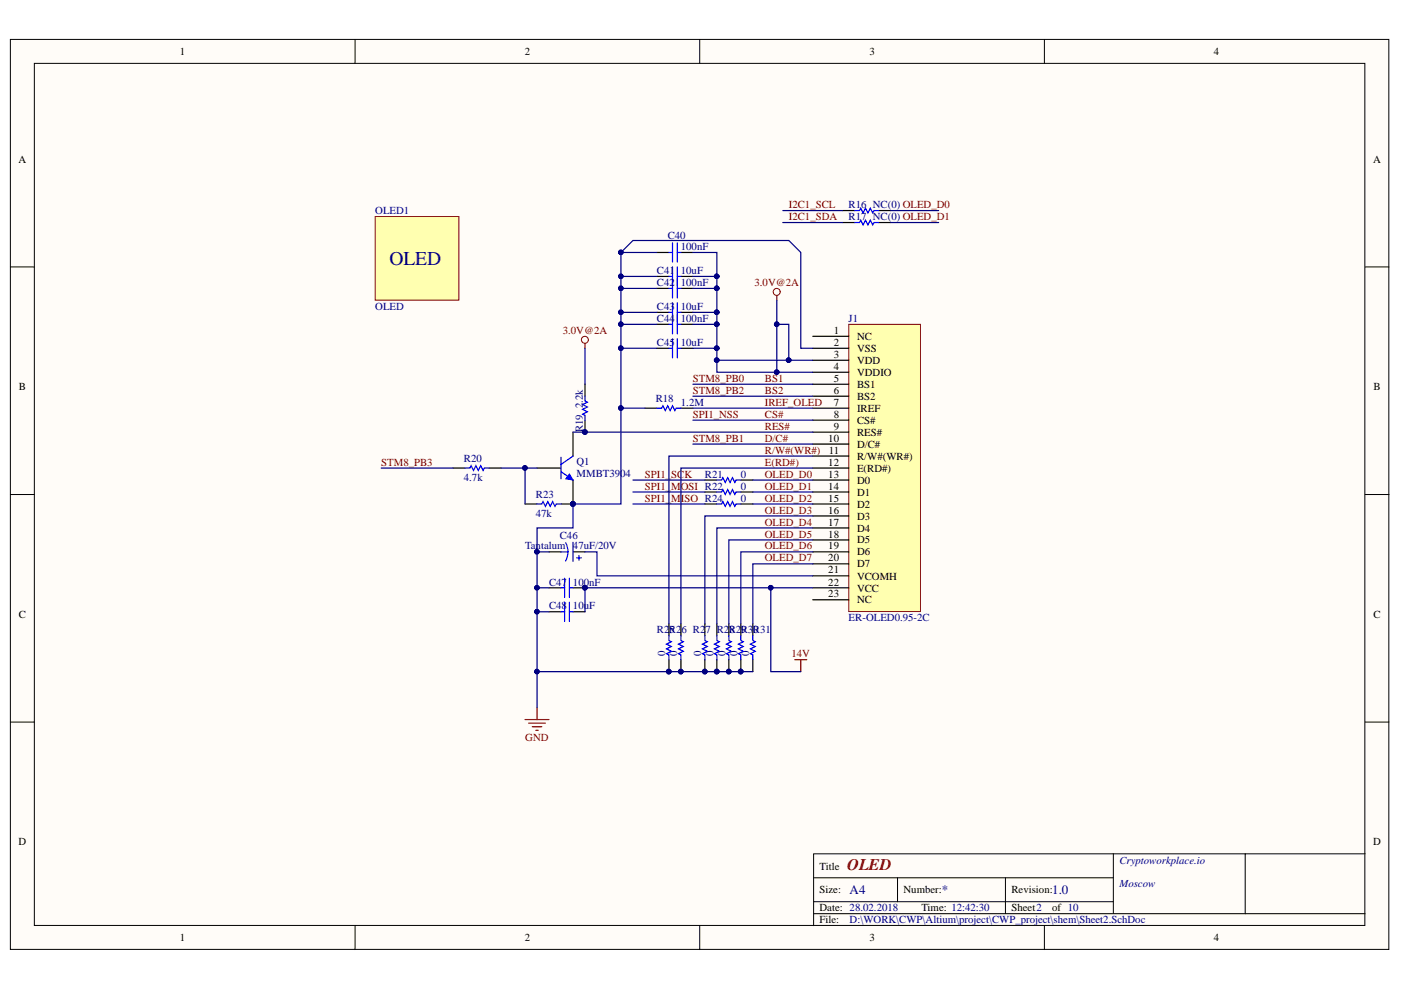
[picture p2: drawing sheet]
<svg xmlns="http://www.w3.org/2000/svg" width="297mm" height="210mm" viewBox="0 0 297 210" stroke-linecap="round" stroke-linejoin="round" font-family="sans-serif">
<defs><g id="words">
<text font-size="4.1" fill="#000080" x="82.6" y="56.2">OLED</text>
<text font-size="3.4" fill="#800000" x="179.6" y="184.4">OLED</text>
<g font-size="2.7" fill="#000080">
<text x="180.1" y="189.6">A4</text>
<text x="199.7" y="189.6">*</text>
<text x="223.1" y="189.6">1.0</text>
</g>
<g font-size="2.3">
<text x="38.2" y="11.7">1</text>
<text x="111.2" y="11.7">2</text>
<text x="184.3" y="11.7">3</text>
<text x="257.4" y="11.7">4</text>
<text x="3.9" y="34.5">A</text>
<text x="291.1" y="34.5">A</text>
<text x="176.8" y="70.8">1</text>
<text x="176.8" y="73.4">2</text>
<text x="176.8" y="75.9">3</text>
<text x="181.7" y="72.1">NC</text>
<text x="181.7" y="74.6">VSS</text>
<text x="181.7" y="77.2">VDD</text>
<text x="4" y="82.8">B</text>
<text x="176.8" y="78.4">4</text>
<text x="176.8" y="81">5</text>
<text x="176.8" y="83.5">6</text>
<text x="181.7" y="79.7">VDDIO</text>
<text x="181.7" y="82.2">BS1</text>
<text x="291.2" y="82.8">B</text>
<text x="176.8" y="86">7</text>
<text x="176.8" y="88.6">8</text>
<text x="181.7" y="84.8">BS2</text>
<text x="181.7" y="87.3">IREF</text>
<text x="181.7" y="89.8">CS#</text>
<text x="175.6" y="93.6">10</text>
<text x="176.8" y="91.1">9</text>
<text x="181.7" y="92.4">RES#</text>
<text x="181.7" y="94.9">D/C#</text>
<text x="175.6" y="98.8">12</text>
<text x="175.6" y="101.3">13</text>
<text x="175.7" y="96.2">11</text>
<text x="181.7" y="97.5">R/W#(WR#)</text>
<text x="181.7" y="100">E(RD#)</text>
<text x="175.6" y="103.8">14</text>
<text x="175.6" y="106.4">15</text>
<text x="181.7" y="102.6">D0</text>
<text x="181.7" y="105.1">D1</text>
<text x="181.7" y="107.6">D2</text>
<text x="175.6" y="108.9">16</text>
<text x="175.6" y="111.4">17</text>
<text x="175.6" y="114">18</text>
<text x="181.7" y="110.2">D3</text>
<text x="181.7" y="112.7">D4</text>
<text x="175.6" y="116.5">19</text>
<text x="175.6" y="119">20</text>
<text x="181.7" y="115.2">D5</text>
<text x="181.7" y="117.8">D6</text>
<text x="175.6" y="121.6">21</text>
<text x="175.6" y="124.1">22</text>
<text x="181.7" y="120.3">D7</text>
<text x="181.7" y="122.9">VCOMH</text>
<text x="181.7" y="125.4">VCC</text>
<text x="4" y="131">C</text>
<text x="175.6" y="126.7">23</text>
<text x="181.7" y="128">NC</text>
<text x="291.2" y="131">C</text>
<text x="3.9" y="179.2">D</text>
<text x="291.1" y="179.2">D</text>
<text x="173.8" y="184.4">Title</text>
<text x="173.8" y="189.4">Size:</text>
<text x="191.6" y="189.4">Number:</text>
<text x="214.4" y="189.4">Revision:</text>
<text x="173.8" y="193.2">Date: 28.02.2018</text>
<text x="173.8" y="195.8">File:</text>
<text x="195.4" y="193.2">Time: 12:42:30</text>
<text x="214.4" y="193.2">Sheet2</text>
<text x="223.1" y="193.2">of 10</text>
<text x="38.2" y="199.6">1</text>
<text x="111.2" y="199.6">2</text>
<text x="184.3" y="199.6">3</text>
<text x="257.4" y="199.6">4</text>
</g>
<g font-size="2.3" fill="#000080">
<text x="79.6" y="45.4">OLED1</text>
<text x="179.9" y="44.2">R16 NC(0) OLED_D0</text>
<text x="179.9" y="46.7">R17 NC(0) OLED_D1</text>
<text x="141.6" y="50.8">C40</text>
<text x="144.4" y="53">100nF</text>
<text x="139.3" y="58.1">C41</text>
<text x="144.4" y="58.1">10uF</text>
<text x="79.6" y="65.7">OLED</text>
<text x="139.3" y="65.7">C43</text>
<text x="139.3" y="60.6">C42</text>
<text x="144.4" y="65.7">10uF</text>
<text x="144.4" y="60.6">100nF</text>
<text x="139.3" y="68.2">C44</text>
<text x="144.4" y="68.2">100nF</text>
<text x="179.9" y="68.2">J1</text>
<text x="139.3" y="73.4">C45</text>
<text x="144.4" y="73.4">10uF</text>
<text x="123.6" y="86.5" transform="rotate(-90 123.6 86.5)">2.2k</text>
<text x="139" y="85.3">R18</text>
<text x="144.4" y="86">1.2M</text>
<text x="123.6" y="91.6" transform="rotate(-90 123.6 91.6)">R19</text>
<text x="98.3" y="98">R20</text>
<text x="122.2" y="98.5">Q1</text>
<text x="122.2" y="101">MMBT3904</text>
<text x="149.4" y="101.3">R21</text>
<text x="157.1" y="101.3">0</text>
<text x="98.3" y="102">4.7k</text>
<text x="113.6" y="105.6">R23</text>
<text x="157.1" y="106.4">0</text>
<text x="157.1" y="103.8">0</text>
<text x="113.6" y="109.7">47k</text>
<text x="111.3" y="116.5">Tantalum 47uF/20V</text>
<text x="118.7" y="114.2">C46</text>
<text x="116.4" y="124.1">C47</text>
<text x="121.5" y="124.1">100nF</text>
<text x="116.4" y="129.2">C48</text>
<text x="121.5" y="129.2">10uF</text>
<text x="179.9" y="131.8">ER-OLED0.95-2C</text>
<text x="139.3" y="134.3">R25</text>
<text x="141.8" y="134.3">R26 R27 R28 R30</text>
<text x="154.5" y="134.3">R29</text>
<text x="159.6" y="134.3">R31</text>
<text x="141.1" y="139.1" transform="rotate(-90 141.1 139.1)">0</text>
<text x="143.6" y="139.1" transform="rotate(-90 143.6 139.1)">0</text>
<text x="148.7" y="139.1" transform="rotate(-90 148.7 139.1)">0</text>
<text x="151.3" y="139.1" transform="rotate(-90 151.3 139.1)">0</text>
<text x="153.8" y="139.1" transform="rotate(-90 153.8 139.1)">0</text>
<text x="156.3" y="139.1" transform="rotate(-90 156.3 139.1)">0</text>
<text x="158.9" y="139.1" transform="rotate(-90 158.9 139.1)">0</text>
<text x="237.3" y="183.1">Cryptoworkplace.io</text>
<text x="237.3" y="188.2">Moscow</text>
<text x="180.1" y="195.8">D:\WORK\CWP\Altium\project\CWP_project\shem\Sheet2.SchDoc</text>
</g>
<g font-size="2.3" fill="#800000">
<text x="167.2" y="44.2">I2C1_SCL</text>
<text x="167.2" y="46.7">I2C1_SDA</text>
<text x="160" y="60.6">3.0V@2A</text>
<text x="119.3" y="70.8">3.0V@2A</text>
<text x="146.9" y="83.5">STM8_PB2</text>
<text x="146.9" y="81">STM8_PB0</text>
<text x="162.2" y="81">BS1</text>
<text x="162.2" y="83.5">BS2</text>
<text x="146.9" y="88.6">SPI1_NSS</text>
<text x="162.2" y="86">IREF_OLED</text>
<text x="162.2" y="88.6">CS#</text>
<text x="146.9" y="93.6">STM8_PB1</text>
<text x="162.2" y="91.1">RES#</text>
<text x="162.2" y="93.6">D/C#</text>
<text x="80.8" y="98.8">STM8_PB3</text>
<text x="136.7" y="101.3">SPI1_SCK</text>
<text x="162.2" y="96.2">R/W#(WR#)</text>
<text x="162.2" y="98.8">E(RD#)</text>
<text x="162.2" y="101.3">OLED_D0</text>
<text x="136.7" y="103.8">SPI1_MOSI R22</text>
<text x="136.7" y="106.4">SPI1_MISO R24</text>
<text x="162.2" y="103.8">OLED_D1</text>
<text x="162.2" y="106.4">OLED_D2</text>
<text x="162.2" y="108.9">OLED_D3</text>
<text x="162.2" y="111.4">OLED_D4</text>
<text x="162.2" y="114">OLED_D5</text>
<text x="162.2" y="116.5">OLED_D6</text>
<text x="162.2" y="119">OLED_D7</text>
<text x="167.8" y="139.4">14V</text>
<text x="111.4" y="157.1">GND</text>
</g>
</g></defs>
<g fill="#fffcf8" stroke="#000" stroke-width=".21">
<path d="M2.2 8.4h292.3v192.9h-292.3z"/>
<path d="M7.3 13.4h282.1v182.8h-282.1z"/>
</g>
<g fill="none" stroke="#000" stroke-width=".21">
<path d="M75.3 8.4v5M148.4 8.4v5M221.4 8.4v5M2.2 56.6h5.1M289.4 56.6h5.1M2.2 104.9h5.1M289.4 104.9h5.1M2.2 153.1h5.1M289.4 153.1h5.1M75.3 196.3v5M148.4 196.3v5M172.5 186.1h63.5"/>
<path d="M172.5 193.7h116.9M172.5 191.2h63.5M190.3 186.1v5.1M213.2 186.1v7.6M221.4 196.3v5M236 181v12.7M264 181h-91.5v15.3M289.4 181h-25.4v12.7"/>
</g>
<path d="M179.9 68.8h15.2v60.9h-15.2z" fill="#ffffb0" stroke="#800000" stroke-width=".21"/>
<g fill="none" stroke="#000" stroke-width=".25">
<path d="M139.3 58.6h2.5M139.3 53.5h2.5M144.4 58.6h2.5M144.4 53.5h2.5M139.3 73.8h2.5M139.3 66.2h2.5M139.3 61.1h2.5M139.3 68.8h2.5M144.4 73.8h2.5M144.4 66.2h2.5M144.4 61.1h2.5M144.4 68.8h2.5"/>
<path d="M172.3 71.3h7.6M172.3 73.8h7.6M172.3 76.4h7.6M172.3 78.9h7.6M96.1 99.2h2.5M103.7 99.2h2.5M113.9 99.2h5M121.5 91.6v5.1M124 81.5v2.5M124 89.1v2.5M136.7 86.5h2.6M144.4 86.5h2.5"/>
<path d="M172.3 81.5h7.6M172.3 84h7.6M172.3 86.5h7.6M172.3 89.1h7.6M172.3 91.6h7.6M172.3 94.2h7.6M172.3 96.7h7.6M172.3 99.2h7.6M111.3 106.9h2.6M116.4 117h2.5M121.5 101.8v5.1h-2.6M121.5 117h2.5"/>
<path d="M172.3 101.8h7.6M172.3 104.3h7.6M172.3 106.9h7.6M172.3 109.4h7.6M172.3 111.9h7.6M172.3 114.5h7.6M172.3 117h7.6M172.3 119.6h7.6M116.4 124.6h2.5M116.4 129.7h2.5M121.5 124.6h2.5M121.5 129.7h2.5"/>
<path d="M149.4 132.3v2.5M149.4 139.9v2.5M152 132.3v2.5M152 139.9v2.5M154.5 132.3v2.5M154.5 139.9v2.5M157.1 132.3v2.5M157.1 139.9v2.5M159.6 132.3v2.5M159.6 139.9v2.5M172.3 122.1h7.6M172.3 124.6h7.6"/>
<path d="M172.3 127.2h7.6"/>
</g>
<g fill="none" stroke="#00f" stroke-width=".25">
<path d="M141.8 58.6h.8M141.8 53.5h.8M142.6 51.5v4.1M142.6 56.6v6.6M143.6 51.5v4.1M143.6 56.6v6.6M143.6 58.6h.8M143.6 53.5h.8M141.8 66.2h.8M141.8 61.1h.8M141.8 68.8h.8M141.8 73.8h.8"/>
<path d="M142.6 64.2v6.6M142.6 71.8v4.1M143.6 64.2v6.6M143.6 71.8v4.1M143.6 66.2h.8M143.6 61.1h.8M143.6 68.8h.8M143.6 73.8h.8M98.6 99.2h1l.3-.5 .5 1 .5-1 .5 1 .5-1 .5 1 .3-.5h1M118.9 97v4.5M121.5 96.7l-2.6 1.8M124 84v1l.5 .3-1 .5 1 .5-1 .5 1 .5-1 .5 .5 .3v1"/>
<path d="M139.3 86.5h1l.3-.5 .5 1.1 .5-1.1 .5 1.1 .5-1.1 .5 1.1 .2-.6h1.1M113.9 106.9h1l.2-.6 .5 1.1 .5-1.1 .6 1.1 .5-1.1 .5 1.1 .2-.5h1M118.9 117h1.6M118.9 100l2.6 1.8M119.9 115.1a4 4 0 0 1 0 3.8M121.5 115v4M122.3 118.3h1M122.8 117.8v1M118.9 124.6h.8M118.9 129.7h.8M119.7 122.6v4.1M119.7 127.7v4"/>
<path d="M120.7 122.6v4.1M120.7 127.7v4M120.7 124.6h.8M120.7 129.7h.8M149.4 134.8v1l.6 .3-1.1 .5 1.1 .5-1.1 .5 1.1 .5-1.1 .5 .5 .3v1M152 134.8v1l.5 .3-1 .5 1 .5-1 .5 1 .5-1 .5 .5 .3v1M154.5 134.8v1l.5 .3-1 .5 1 .5-1 .5 1 .5-1 .5 .5 .3v1M157.1 134.8v1l.5 .3-1 .5 1 .5-1 .5 1 .5-1 .5 .5 .3v1M159.6 134.8v1l.5 .3-1 .5 1 .5-1 .5 1 .5-1 .5 .5 .3v1"/>
</g>
<g fill="#000080" stroke="#000080" stroke-width=".21">
<circle cx="124" cy="124.6" r=".48"/>
<circle cx="149.4" cy="142.4" r=".48"/>
<circle cx="152" cy="142.4" r=".49"/>
<circle cx="154.5" cy="142.4" r=".48"/>
<circle cx="157" cy="142.4" r=".49"/>
<circle cx="121.5" cy="106.8" r=".48"/>
<circle cx="124" cy="91.6" r=".48"/>
</g>
<path d="M111.3 152.6h5.1M112.1 153.3h3.5M112.8 154.1h2.1M113.6 154.8h.5M113.9 150v2.6" fill="none" stroke="#800000" stroke-width=".25"/>
<path d="M120.7 100.5l.8 1.3-1.5-.3z" fill="#00f"/>
<path d="M120.7 100.5l.8 1.3-1.5-.3z" fill="none" stroke="#00f" stroke-width=".21"/>
<g fill="#000080" stroke="#000080" stroke-width=".21">
<circle cx="121.5" cy="106.8" r=".48"/>
<circle cx="144.3" cy="142.4" r=".48"/>
<circle cx="141.8" cy="142.4" r=".49"/>
</g>
<g fill="none" stroke="#000" stroke-width=".25">
<path d="M178.7 44.6h2.5M178.7 47.2h2.5M186.3 44.6h2.5M186.3 47.2h2.5M149.4 106.9h2.6M149.4 104.3h2.6M149.4 101.8h2.6M157.1 106.9h2.5M157.1 104.3h2.5M157.1 101.8h2.5M141.8 132.3v2.5M141.8 139.9v2.5"/>
<path d="M144.4 132.3v2.5M144.4 139.9v2.5"/>
</g>
<path d="M181.2 44.6h1l.3-.5 .5 1.1 .5-1.1 .5 1.1 .5-1.1 .5 1.1 .3-.6h1M181.2 47.2h1l.3-.5 .5 1 .5-1 .5 1 .5-1 .5 1 .3-.5h1M152 106.9h1l.3-.6 .5 1.1 .5-1.1 .5 1.1 .5-1.1 .5 1.1 .3-.5h1M152 104.3h1l.3-.5 .5 1 .5-1 .5 1 .5-1 .5 1 .3-.5h1M152 101.8h1l.3-.5 .5 1 .5-1 .5 1 .5-1 .5 1 .3-.5h1M141.8 134.8v1l.5 .3-1 .5 1 .5-1 .5 1 .5-1 .5 .5 .3v1M144.4 134.8v1l.5 .3-1 .5 1 .5-1 .5 1 .5-1 .5 .5 .3v1" fill="none" stroke="#00f" stroke-width=".25"/>
<path d="M124 72.8v1M164.7 62.7v1M168.5 139.9h2.6M169.8 139.9v2.5" fill="none" stroke="#800000" stroke-width=".25"/>
<g fill="none" stroke="#800000" stroke-width=".21">
<circle cx="124" cy="72" r=".74"/>
<circle cx="164.7" cy="61.9" r=".74"/>
</g>
<path d="M79.5 45.9h17.8v17.7h-17.8z" fill="#ffffb0" stroke="#800000" stroke-width=".21"/>
<g fill="none" stroke="#000080" stroke-width=".25">
<path d="M131.7 53.5l2.5-2.5h33l2.6 2.5v20.3h2.5M131.7 58.6h7.6M139.3 53.5h-7.6v12.7h7.6M146.9 53.5h5.1v7.6M146.9 58.6h5.1M166 44.6h12.7M166 47.2h12.7M188.8 44.6h10.2M188.8 47.2h10.2M124 73.8v7.7M131.7 66.2v2.6h7.6M131.7 68.8v5h7.6"/>
<path d="M131.7 73.8v33.1h-10.2v5h-7.6v5.1M131.7 61.1h7.6M146.9 61.1h5.1v5.1h-5.1M146.9 68.8h5.1M152 66.2v7.6h-5.1M152 73.8v5.1h20.3M152 76.4h20.3M164.7 68.8h2.5v7.6M164.7 63.7v15.2M80.8 99.2h15.3M106.2 99.2h7.7M111.3 99.2v7.7"/>
<path d="M121.5 91.6h50.8M131.7 86.5h5M146.9 81.5h25.4M146.9 84h25.4M146.9 86.5h25.4M146.9 89.1h25.4M146.9 94.2h25.4M172.3 99.2h-27.9v33.1M172.3 96.7h-30.5v35.6M116.4 117h-2.5v12.7h2.5M124 117h2.6v5.1h45.7M134.2 106.9h15.2"/>
<path d="M134.2 104.3h15.2M134.2 101.8h15.2M159.6 106.9h12.7M159.6 104.3h12.7M159.6 101.8h12.7M172.3 109.4h-22.9v22.9M172.3 114.5h-17.8v17.8M172.3 111.9h-20.3v20.4M172.3 117h-15.2v15.3M172.3 119.6h-12.7v12.7M113.9 129.7v20.3M113.9 124.6h2.5"/>
<path d="M163.4 124.6v17.8h6.4M172.3 124.6h-48.3v5.1M113.9 142.4h45.7"/>
</g>
<g fill="#000080" stroke="#000080" stroke-width=".21">
<circle cx="131.6" cy="58.6" r=".48"/>
<circle cx="131.6" cy="61.1" r=".48"/>
<circle cx="131.6" cy="66.2" r=".48"/>
<circle cx="131.6" cy="68.7" r=".48"/>
<circle cx="131.6" cy="73.8" r=".48"/>
<circle cx="113.8" cy="124.6" r=".48"/>
<circle cx="167.2" cy="76.4" r=".49"/>
<circle cx="164.7" cy="68.7" r=".48"/>
<circle cx="152" cy="66.2" r=".49"/>
<circle cx="152" cy="61.1" r=".49"/>
<circle cx="152" cy="68.7" r=".49"/>
<circle cx="152" cy="58.6" r=".49"/>
<circle cx="131.6" cy="53.5" r=".48"/>
<circle cx="131.6" cy="86.5" r=".48"/>
<circle cx="124" cy="91.6" r=".48"/>
<circle cx="111.3" cy="99.2" r=".48"/>
<circle cx="157" cy="142.4" r=".49"/>
<circle cx="154.5" cy="142.4" r=".48"/>
<circle cx="152" cy="142.4" r=".49"/>
<circle cx="149.4" cy="142.4" r=".48"/>
<circle cx="144.3" cy="142.4" r=".48"/>
<circle cx="141.8" cy="142.4" r=".49"/>
<circle cx="113.8" cy="142.4" r=".48"/>
<circle cx="113.8" cy="117" r=".48"/>
<circle cx="121.5" cy="106.8" r=".48"/>
<circle cx="163.4" cy="124.6" r=".48"/>
<circle cx="113.8" cy="129.7" r=".48"/>
<circle cx="124" cy="124.6" r=".48"/>
<circle cx="152" cy="73.8" r=".49"/>
<circle cx="164.7" cy="78.9" r=".48"/>
<circle cx="152" cy="76.4" r=".49"/>
</g>
<use href="#words"/>
</svg>
